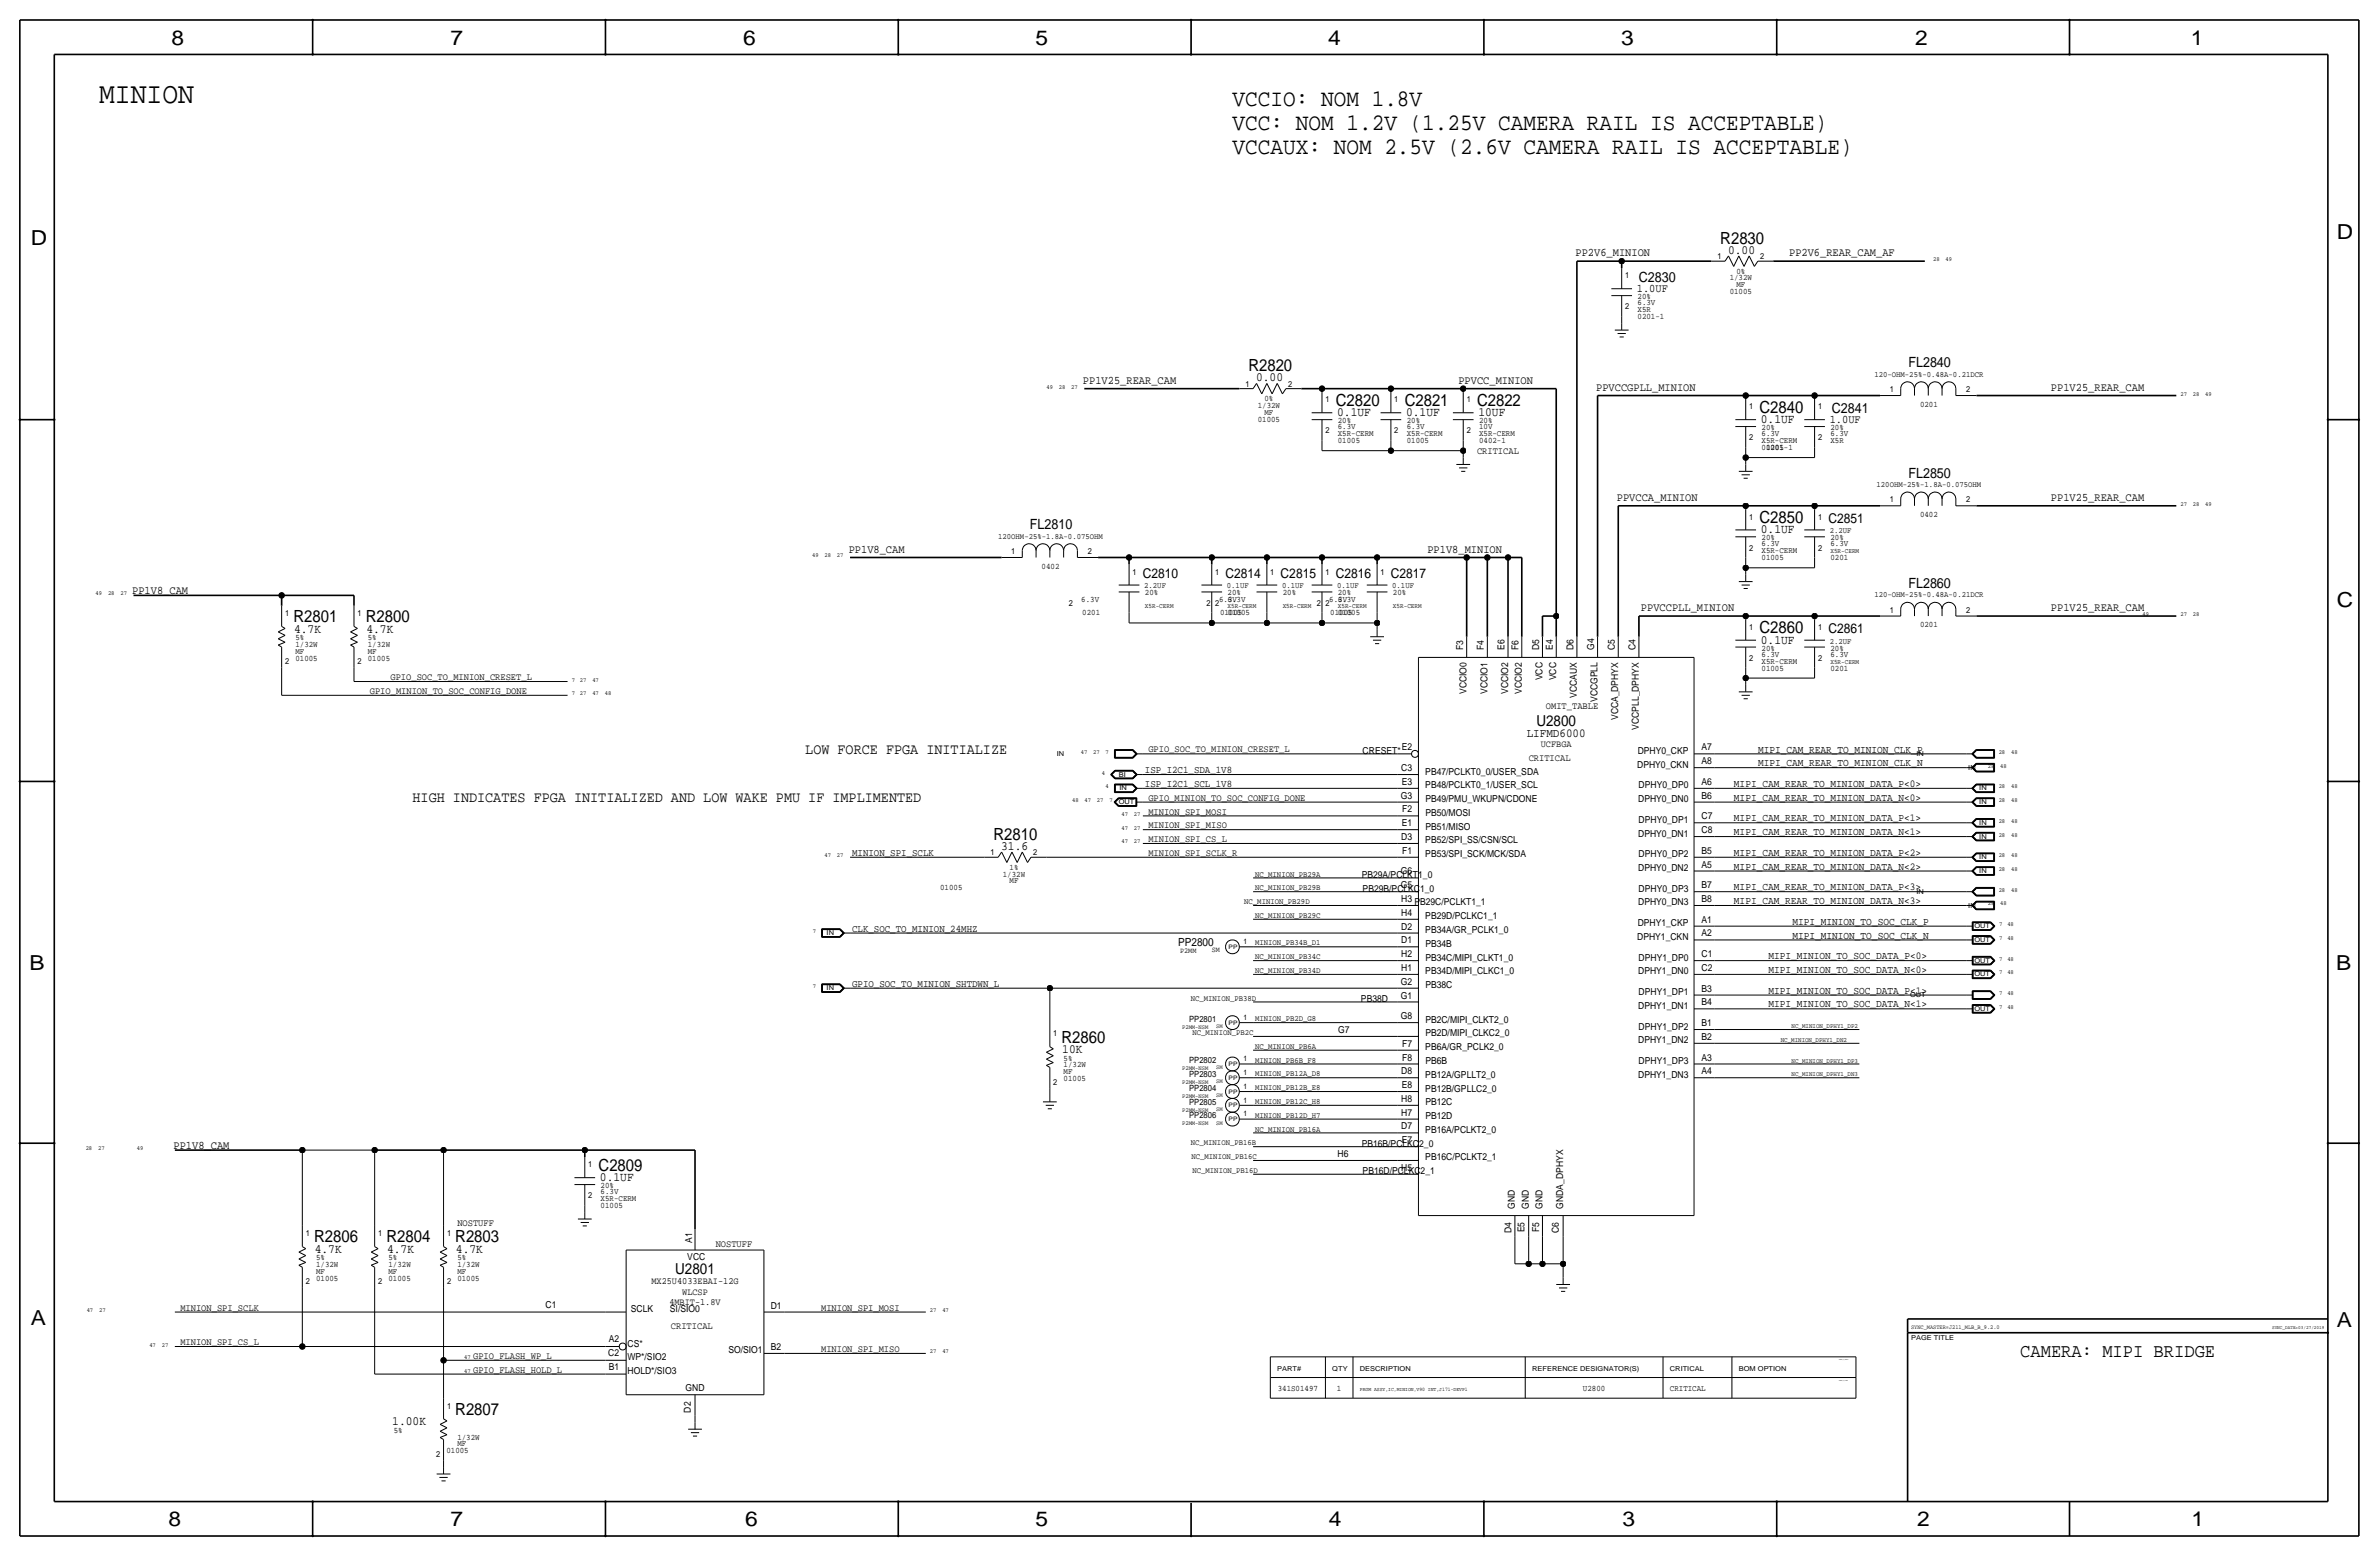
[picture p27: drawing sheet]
<svg xmlns="http://www.w3.org/2000/svg" width="877mm" height="574mm" viewBox="0 0 877 574" stroke-linecap="round" stroke-linejoin="round" font-family="sans-serif">
<defs><g id="words">
<text font-size="10.9" x="36.5" y="37.8">MINION</text>
<g font-size="8.7">
<text x="454.4" y="39.1">VCCIO: NOM 1.8V</text>
<text x="454.4" y="48">VCC: NOM 1.2V (1.25V CAMERA RAIL IS ACCEPTABLE)</text>
<text x="454.4" y="56.9">VCCAUX: NOM 2.5V (2.6V CAMERA RAIL IS ACCEPTABLE)</text>
</g>
<g font-size="7.6">
<text x="63.2" y="16.5">8</text>
<text x="166.1" y="16.5">7</text>
<text x="274" y="16.5">6</text>
<text x="381.7" y="16.5">5</text>
<text x="489.7" y="16.5">4</text>
<text x="597.6" y="16.5">3</text>
<text x="706.1" y="16.5">2</text>
<text x="807.7" y="16.5">1</text>
<text x="861.5" y="88.1">D</text>
<text x="11.4" y="90.4">D</text>
<text x="861.5" y="223.8">C</text>
<text x="10.9" y="357.6">B</text>
<text x="861.3" y="357.4">B</text>
<text x="11.4" y="488.4">A</text>
<text x="861.5" y="489.2">A</text>
<text x="62.2" y="562.6">8</text>
<text x="166.1" y="562.6">7</text>
<text x="274.8" y="562.6">6</text>
<text x="381.7" y="562.6">5</text>
<text x="489.9" y="562.6">4</text>
<text x="598.1" y="562.6">3</text>
<text x="706.8" y="562.6">2</text>
<text x="807.9" y="562.6">1</text>
</g>
<text font-size="7.1" x="744.8" y="500.1">CAMERA: MIPI BRIDGE</text>
<g font-size="6.2">
<text x="634.2" y="89.9">R2830</text>
<text x="460.2" y="136.9">R2820</text>
<text x="492.5" y="149.6">C2820</text>
<text x="517.9" y="149.6">C2821</text>
<text x="544.5" y="149.6">C2822</text>
<text x="648.7" y="152.1">C2840</text>
<text x="648.7" y="192.8">C2850</text>
<text x="108.2" y="229.4">R2801</text>
<text x="134.8" y="229.4">R2800</text>
<text x="648.7" y="233.4">C2860</text>
<text x="366.2" y="309.6">R2810</text>
<text x="391.4" y="384.3">R2860</text>
<text x="220.7" y="431.5">C2809</text>
<text x="115.8" y="458">R2806</text>
<text x="142.4" y="458">R2804</text>
<text x="167.8" y="458">R2803</text>
<text x="167.8" y="521.5">R2807</text>
</g>
<g font-size="5.6">
<text x="566.4" y="267.7">U2800</text>
<text x="296.9" y="277.9">LOW FORCE FPGA INITIALIZE</text>
<text x="152.1" y="295.7">HIGH INDICATES FPGA INITIALIZED AND LOW WAKE PMU IF IMPLIMENTED</text>
<text x="248.9" y="469.6">U2801</text>
</g>
<g font-size="5.2">
<text x="604.2" y="103.9">C2830</text>
<text x="703.6" y="135.4">FL2840</text>
<text x="675.3" y="152.1">C2841</text>
<text x="703.6" y="176">FL2850</text>
<text x="379.7" y="195.1">FL2810</text>
<text x="703.6" y="216.7">FL2860</text>
</g>
<g font-size="5">
<text x="674.1" y="192.8">C2851</text>
<text x="421.3" y="213.1">C2810</text>
<text x="451.8" y="213.1">C2814</text>
<text x="472.1" y="213.1">C2815</text>
<text x="492.5" y="213.1">C2816</text>
<text x="512.8" y="213.1">C2817</text>
<text x="674.1" y="233.4">C2861</text>
</g>
<g font-size="4.7">
<text x="637.1" y="93.5">0.00</text>
<text x="463.1" y="140.5">0.00</text>
<text x="493" y="153.4">0.1UF</text>
<text x="518.4" y="153.4">0.1UF</text>
<text x="545" y="153.4">10UF</text>
<text x="649.2" y="156">0.1UF</text>
<text x="649.2" y="196.6">0.1UF</text>
<text x="108.4" y="233.2">4.7K</text>
<text x="135.1" y="233.2">4.7K</text>
<text x="649.2" y="237.2">0.1UF</text>
<text x="369.1" y="313.2">31.6</text>
<text x="391.6" y="388.1">10K</text>
<text x="221.2" y="435.4">0.1UF</text>
<text x="116" y="461.8">4.7K</text>
<text x="142.7" y="461.8">4.7K</text>
<text x="168.1" y="461.8">4.7K</text>
<text x="144.6" y="525.3">1.00K</text>
</g>
<text font-size="4.5" x="562.9" y="271.5">LIFMD6000</text>
<g font-size="4.3">
<text x="580.8" y="94.5">PP2V6_MINION</text>
<text x="659.6" y="94.5">PP2V6_REAR_CAM_AF</text>
<text x="603.5" y="107.7">1.0UF</text>
<text x="399.2" y="141.5">PP1V25_REAR_CAM</text>
<text x="537.7" y="141.5">PPVCC_MINION</text>
<text x="588.5" y="144">PPVCCGPLL_MINION</text>
<text x="756.1" y="144">PP1V25_REAR_CAM</text>
<text x="674.6" y="156">1.0UF</text>
<text x="596.1" y="184.7">PPVCCA_MINION</text>
<text x="756.1" y="184.7">PP1V25_REAR_CAM</text>
<text x="312.9" y="203.7">PP1V8_CAM</text>
<text x="526.2" y="203.7">PP1V8_MINION</text>
<text x="48.7" y="218.9">PP1V8_CAM</text>
<text x="605" y="225.3">PPVCCPLL_MINION</text>
<text x="756.1" y="225.3">PP1V25_REAR_CAM</text>
<text x="64" y="423.4">PP1V8_CAM</text>
</g>
<text font-size="4.1" x="434.3" y="348.7">PP2800</text>
<g font-size="3.9">
<text x="648.2" y="277.4">MIPI_CAM_REAR_TO_MINION_CLK_P</text>
<text x="648.2" y="282.4">MIPI_CAM_REAR_TO_MINION_CLK_N</text>
<text x="639.3" y="290.1">MIPI_CAM_REAR_TO_MINION_DATA_P&lt;0&gt;</text>
<text x="639.3" y="295.1">MIPI_CAM_REAR_TO_MINION_DATA_N&lt;0&gt;</text>
<text x="639.3" y="302.8">MIPI_CAM_REAR_TO_MINION_DATA_P&lt;1&gt;</text>
<text x="639.3" y="307.8">MIPI_CAM_REAR_TO_MINION_DATA_N&lt;1&gt;</text>
<text x="639.3" y="315.5">MIPI_CAM_REAR_TO_MINION_DATA_P&lt;2&gt;</text>
<text x="639.3" y="320.5">MIPI_CAM_REAR_TO_MINION_DATA_N&lt;2&gt;</text>
<text x="639.3" y="328.2">MIPI_CAM_REAR_TO_MINION_DATA_P&lt;3&gt;</text>
<text x="639.3" y="333.2">MIPI_CAM_REAR_TO_MINION_DATA_N&lt;3&gt;</text>
<text x="660.9" y="340.9">MIPI_MINION_TO_SOC_CLK_P</text>
<text x="660.9" y="345.9">MIPI_MINION_TO_SOC_CLK_N</text>
<text x="652" y="353.6">MIPI_MINION_TO_SOC_DATA_P&lt;0&gt;</text>
<text x="652" y="358.6">MIPI_MINION_TO_SOC_DATA_N&lt;0&gt;</text>
<text x="652" y="371.3">MIPI_MINION_TO_SOC_DATA_N&lt;1&gt;</text>
<text x="652" y="366.3">MIPI_MINION_TO_SOC_DATA_P&lt;1&gt;</text>
</g>
<g font-size="3.8">
<text x="422.1" y="285">ISP_I2C1_SDA_1V8</text>
<text x="422.1" y="290.1">ISP_I2C1_SCL_1V8</text>
<text x="314.1" y="315.5">MINION_SPI_SCLK</text>
<text x="314.1" y="343.4">CLK_SOC_TO_MINION_24MHZ</text>
<text x="314.1" y="363.7">GPIO_SOC_TO_MINION_SHTDWN_L</text>
</g>
<g font-size="3.6">
<text x="544.5" y="167.4">CRITICAL</text>
<text x="144" y="250.7">GPIO_SOC_TO_MINION_CRESET_L</text>
<text x="136.3" y="255.8">GPIO_MINION_TO_SOC_CONFIG_DONE</text>
<text x="569.9" y="261.4">OMIT_TABLE</text>
<text x="423.4" y="277.4">GPIO_SOC_TO_MINION_CRESET_L</text>
<text x="563.6" y="280.4">CRITICAL</text>
<text x="423.4" y="295.1">GPIO_MINION_TO_SOC_CONFIG_DONE</text>
<text x="423.4" y="305.3">MINION_SPI_MISO</text>
<text x="423.4" y="300.2">MINION_SPI_MOSI</text>
<text x="423.4" y="310.4">MINION_SPI_CS_L</text>
<text x="423.4" y="315.5">MINION_SPI_SCLK_R</text>
<text x="168.6" y="451.9">NOSTUFF</text>
<text x="263.9" y="459.5">NOSTUFF</text>
<text x="66.5" y="483.1">MINION_SPI_SCLK</text>
<text x="302.7" y="483.1">MINION_SPI_MOSI</text>
<text x="247.3" y="490">CRITICAL</text>
<text x="66.5" y="495.8">MINION_SPI_CS_L</text>
<text x="174.4" y="500.9">GPIO_FLASH_WP_L</text>
<text x="302.7" y="498.3">MINION_SPI_MISO</text>
<text x="174.4" y="506">GPIO_FLASH_HOLD_L</text>
</g>
<g font-size="3.5">
<text x="539.4" y="239.5" transform="rotate(-90 539.4 239.5)">F3</text>
<text x="547.1" y="239.5" transform="rotate(-90 547.1 239.5)">F4</text>
<text x="554.7" y="239.5" transform="rotate(-90 554.7 239.5)">E6</text>
<text x="559.8" y="239.5" transform="rotate(-90 559.8 239.5)">F6</text>
<text x="567.4" y="239.5" transform="rotate(-90 567.4 239.5)">D5</text>
<text x="572.5" y="239.5" transform="rotate(-90 572.5 239.5)">E4</text>
<text x="580.1" y="239.5" transform="rotate(-90 580.1 239.5)">D6</text>
<text x="587.7" y="239.5" transform="rotate(-90 587.7 239.5)">G4</text>
<text x="595.3" y="239.5" transform="rotate(-90 595.3 239.5)">C5</text>
<text x="602.9" y="239.5" transform="rotate(-90 602.9 239.5)">C4</text>
<text x="568.7" y="250.7" transform="rotate(-90 568.7 250.7)">VCC</text>
<text x="573.7" y="250.7" transform="rotate(-90 573.7 250.7)">VCC</text>
<text x="540.7" y="255.8" transform="rotate(-90 540.7 255.8)">VCCIO0</text>
<text x="548.3" y="255.8" transform="rotate(-90 548.3 255.8)">VCCIO1</text>
<text x="556" y="255.8" transform="rotate(-90 556 255.8)">VCCIO2</text>
<text x="561" y="255.8" transform="rotate(-90 561 255.8)">VCCIO2</text>
<text x="581.4" y="257.2" transform="rotate(-90 581.4 257.2)">VCCAUX</text>
<text x="589" y="258.8" transform="rotate(-90 589 258.8)">VCCGPLL</text>
<text x="596.6" y="265.5" transform="rotate(-90 596.6 265.5)">VCCA_DPHYX</text>
<text x="604.2" y="269" transform="rotate(-90 604.2 269)">VCCPLL_DPHYX</text>
<text x="568.1" y="275.3">UCFBGA</text>
<text x="502.4" y="277.9">CRESET*</text>
<text x="516.8" y="276.6">E2</text>
<text x="603.8" y="277.9">DPHY0_CKP</text>
<text x="627.3" y="276.6">A7</text>
<text x="627.3" y="281.7">A8</text>
<text x="516.6" y="284.2">C3</text>
<text x="525.5" y="285.5">PB47/PCLKT0_0/USER_SDA</text>
<text x="603.6" y="283">DPHY0_CKN</text>
<text x="516.8" y="289.3">E3</text>
<text x="525.5" y="290.6">PB48/PCLKT0_1/USER_SCL</text>
<text x="604.1" y="290.6">DPHY0_DP0</text>
<text x="627.3" y="289.3">A6</text>
<text x="516.4" y="294.4">G3</text>
<text x="517" y="299.5">F2</text>
<text x="525.5" y="295.7">PB49/PMU_WKUPN/CDONE</text>
<text x="603.9" y="295.7">DPHY0_DN0</text>
<text x="627.3" y="294.4">B6</text>
<text x="516.8" y="304.5">E1</text>
<text x="525.5" y="305.8">PB51/MISO</text>
<text x="525.5" y="300.7">PB50/MOSI</text>
<text x="604.1" y="303.3">DPHY0_DP1</text>
<text x="627.3" y="302">C7</text>
<text x="516.6" y="309.6">D3</text>
<text x="525.5" y="310.9">PB52/SPI_SS/CSN/SCL</text>
<text x="603.9" y="308.4">DPHY0_DN1</text>
<text x="627.3" y="307.1">C8</text>
<text x="517" y="314.7">F1</text>
<text x="525.5" y="316">PB53/SPI_SCK/MCK/SDA</text>
<text x="604.1" y="316">DPHY0_DP2</text>
<text x="627.3" y="314.7">B5</text>
<text x="502" y="323.6">PB29A/PCLKT1_0</text>
<text x="516.4" y="322.3">G6</text>
<text x="603.9" y="321.1">DPHY0_DN2</text>
<text x="627.3" y="319.8">A5</text>
<text x="502.4" y="328.7">PB29B/PCLKC1_0</text>
<text x="516.4" y="327.4">G5</text>
<text x="604.1" y="328.7">DPHY0_DP3</text>
<text x="627.3" y="327.4">B7</text>
<text x="516.6" y="332.5">H3</text>
<text x="521.4" y="333.8">PB29C/PCLKT1_1</text>
<text x="603.9" y="333.8">DPHY0_DN3</text>
<text x="627.3" y="332.5">B8</text>
<text x="516.6" y="337.6">H4</text>
<text x="525.5" y="338.8">PB29D/PCLKC1_1</text>
<text x="603.8" y="341.4">DPHY1_CKP</text>
<text x="627.3" y="340.1">A1</text>
<text x="516.6" y="347.7">D1</text>
<text x="516.6" y="342.6">D2</text>
<text x="525.5" y="343.9">PB34A/GR_PCLK1_0</text>
<text x="603.6" y="346.5">DPHY1_CKN</text>
<text x="627.3" y="345.2">A2</text>
<text x="516.6" y="352.8">H2</text>
<text x="525.5" y="349">PB34B</text>
<text x="627.3" y="352.8">C1</text>
<text x="516.6" y="357.9">H1</text>
<text x="525.5" y="359.2">PB34D/MIPI_CLKC1_0</text>
<text x="525.5" y="354.1">PB34C/MIPI_CLKT1_0</text>
<text x="603.9" y="359.2">DPHY1_DN0</text>
<text x="604.1" y="354.1">DPHY1_DP0</text>
<text x="627.3" y="357.9">C2</text>
<text x="516.4" y="363">G2</text>
<text x="525.5" y="364.2">PB38C</text>
<text x="627.3" y="365.5">B3</text>
<text x="501.7" y="369.3">PB38D</text>
<text x="516.4" y="368">G1</text>
<text x="603.9" y="371.9">DPHY1_DN1</text>
<text x="604.1" y="366.8">DPHY1_DP1</text>
<text x="627.3" y="370.6">B4</text>
<text x="516.4" y="375.7">G8</text>
<text x="525.5" y="376.9">PB2C/MIPI_CLKT2_0</text>
<text x="493.3" y="380.7">G7</text>
<text x="525.5" y="382">PB2D/MIPI_CLKC2_0</text>
<text x="604.1" y="379.5">DPHY1_DP2</text>
<text x="627.3" y="378.2">B1</text>
<text x="627.3" y="383.3">B2</text>
<text x="517" y="385.8">F7</text>
<text x="525.5" y="387.1">PB6A/GR_PCLK2_0</text>
<text x="603.9" y="384.6">DPHY1_DN2</text>
<text x="516.6" y="396">D8</text>
<text x="517" y="390.9">F8</text>
<text x="525.5" y="392.2">PB6B</text>
<text x="604.1" y="392.2">DPHY1_DP3</text>
<text x="627.3" y="390.9">A3</text>
<text x="627.3" y="396">A4</text>
<text x="516.8" y="401.1">E8</text>
<text x="525.5" y="397.3">PB12A/GPLLT2_0</text>
<text x="603.9" y="397.3">DPHY1_DN3</text>
<text x="516.6" y="406.1">H8</text>
<text x="525.5" y="402.3">PB12B/GPLLC2_0</text>
<text x="525.5" y="407.4">PB12C</text>
<text x="516.6" y="411.2">H7</text>
<text x="525.5" y="412.5">PB12D</text>
<text x="516.6" y="416.3">D7</text>
<text x="525.5" y="417.6">PB16A/PCLKT2_0</text>
<text x="502" y="422.7">PB16B/PCLKC2_0</text>
<text x="516.8" y="421.4">E7</text>
<text x="493.2" y="426.5">H6</text>
<text x="516.6" y="431.5">H5</text>
<text x="525.5" y="427.7">PB16C/PCLKT2_1</text>
<text x="502.4" y="432.8">PB16D/PCLKC2_1</text>
<text x="558.5" y="445.5" transform="rotate(-90 558.5 445.5)">GND</text>
<text x="563.6" y="445.5" transform="rotate(-90 563.6 445.5)">GND</text>
<text x="568.7" y="445.5" transform="rotate(-90 568.7 445.5)">GND</text>
<text x="576.3" y="445.5" transform="rotate(-90 576.3 445.5)">GNDA_DPHYX</text>
<text x="557.2" y="454.4" transform="rotate(-90 557.2 454.4)">D4</text>
<text x="562" y="454.2" transform="rotate(-90 562 454.2)">E5</text>
<text x="567.4" y="454" transform="rotate(-90 567.4 454)">F5</text>
<text x="574.7" y="454.4" transform="rotate(-90 574.7 454.4)">C6</text>
<text x="255.2" y="458.2" transform="rotate(-90 255.2 458.2)">A1</text>
<text x="253.4" y="464.3">VCC</text>
<text x="240.2" y="473.5">MX25U4033EBAI-12G</text>
<text x="251.5" y="477.3">WLCSP</text>
<text x="201.2" y="482.1">C1</text>
<text x="232.6" y="483.6">SCLK</text>
<text x="246.8" y="481.1">4MBIT-1.8V</text>
<text x="247" y="483.6">SI/SIO0</text>
<text x="284.2" y="482.3">D1</text>
<text x="224.4" y="494.8">A2</text>
<text x="231.3" y="496.3">CS*</text>
<text x="284.2" y="497.6">B2</text>
<text x="224.3" y="499.9">C2</text>
<text x="231.3" y="501.4">WP*/SIO2</text>
<text x="268.5" y="498.9">SO/SIO1</text>
<text x="224.4" y="505">B1</text>
<text x="231.3" y="506.5">HOLD*/SIO3</text>
<text x="252.7" y="512.8">GND</text>
<text x="254.7" y="520.7" transform="rotate(-90 254.7 520.7)">D2</text>
</g>
<g font-size="3.2">
<text x="438.4" y="376.7">PP2801</text>
<text x="438.4" y="391.9">PP2802</text>
<text x="438.4" y="397">PP2803</text>
<text x="438.4" y="407.2">PP2805</text>
<text x="438.4" y="402.1">PP2804</text>
<text x="438.4" y="412.2">PP2806</text>
</g>
<g font-size="3.1">
<text x="633.2" y="95.5">1</text>
<text x="648.9" y="95.5">2</text>
<text x="640.2" y="100.8">0%</text>
<text x="599.1" y="102.6">1</text>
<text x="637.7" y="103.4">1/32W</text>
<text x="640.2" y="105.9">MF</text>
<text x="603.7" y="110.2">20%</text>
<text x="603.7" y="112.5">6.3V</text>
<text x="637.7" y="108.5">01005</text>
<text x="599.1" y="114">2</text>
<text x="603.7" y="115.1">X5R</text>
<text x="603.7" y="117.6">0201-1</text>
<text x="459.2" y="142.5">1</text>
<text x="474.9" y="142.5">2</text>
<text x="466.2" y="147.8">0%</text>
<text x="488.6" y="148.3">1</text>
<text x="514" y="148.3">1</text>
<text x="540.7" y="148.3">1</text>
<text x="696.7" y="144.5">1</text>
<text x="707.8" y="149.9">0201</text>
<text x="724.9" y="144.5">2</text>
<text x="463.7" y="150.4">1/32W</text>
<text x="463.7" y="155.4">01005</text>
<text x="466.2" y="152.9">MF</text>
<text x="493.2" y="156">20%</text>
<text x="518.6" y="156">20%</text>
<text x="545.3" y="156">20%</text>
<text x="644.9" y="150.9">1</text>
<text x="670.3" y="150.9">1</text>
<text x="488.6" y="159.8">2</text>
<text x="493.2" y="158.2">6.3V</text>
<text x="493.2" y="160.8">X5R-CERM</text>
<text x="514" y="159.8">2</text>
<text x="518.6" y="158.2">6.3V</text>
<text x="518.6" y="160.8">X5R-CERM</text>
<text x="540.7" y="159.8">2</text>
<text x="545.3" y="160.8">X5R-CERM</text>
<text x="545.3" y="158.2">10V</text>
<text x="649.4" y="160.8">6.3V</text>
<text x="649.4" y="158.5">20%</text>
<text x="674.8" y="158.5">20%</text>
<text x="674.8" y="160.8">6.3V</text>
<text x="493.2" y="163.3">01005</text>
<text x="518.6" y="163.3">01005</text>
<text x="545.3" y="163.3">0402-1</text>
<text x="644.9" y="162.3">2</text>
<text x="649.4" y="163.3">X5R-CERM</text>
<text x="649.4" y="165.9">01005</text>
<text x="651.1" y="165.9">0201-1</text>
<text x="670.3" y="162.3">2</text>
<text x="674.8" y="163.3">X5R</text>
<text x="696.7" y="185.2">1</text>
<text x="724.9" y="185.2">2</text>
<text x="644.9" y="191.5">1</text>
<text x="670.3" y="191.5">1</text>
<text x="707.8" y="190.5">0402</text>
<text x="644.9" y="202.9">2</text>
<text x="649.4" y="201.4">6.3V</text>
<text x="649.4" y="204">X5R-CERM</text>
<text x="649.4" y="199.1">20%</text>
<text x="670.3" y="202.9">2</text>
<text x="674.8" y="201.4">6.3V</text>
<text x="674.8" y="199.1">20%</text>
<text x="372.8" y="204.2">1</text>
<text x="384" y="209.6">0402</text>
<text x="401" y="204.2">2</text>
<text x="649.4" y="206.5">01005</text>
<text x="674.8" y="206.5">0201</text>
<text x="417.5" y="211.8">1</text>
<text x="448" y="211.8">1</text>
<text x="468.3" y="211.8">1</text>
<text x="488.6" y="211.8">1</text>
<text x="509" y="211.8">1</text>
<text x="398.6" y="221.7">6.3V</text>
<text x="422.1" y="219.5">20%</text>
<text x="449.4" y="221.7">6.3V</text>
<text x="452.6" y="221.7">6.3V</text>
<text x="452.6" y="219.5">20%</text>
<text x="472.9" y="219.5">20%</text>
<text x="490.1" y="221.7">6.3V</text>
<text x="493.2" y="221.7">6.3V</text>
<text x="493.2" y="219.5">20%</text>
<text x="513.5" y="219.5">20%</text>
<text x="105.1" y="227.1">1</text>
<text x="131.8" y="227.1">1</text>
<text x="394.1" y="223.3">2</text>
<text x="399" y="226.8">0201</text>
<text x="444.9" y="223.3">2</text>
<text x="448" y="223.3">2</text>
<text x="449.8" y="226.8">01005</text>
<text x="452.6" y="226.8">01005</text>
<text x="485.5" y="223.3">2</text>
<text x="488.6" y="223.3">2</text>
<text x="490.4" y="226.8">01005</text>
<text x="493.2" y="226.8">01005</text>
<text x="696.7" y="225.8">1</text>
<text x="724.9" y="225.8">2</text>
<text x="644.9" y="232.2">1</text>
<text x="670.3" y="232.2">1</text>
<text x="707.8" y="231.1">0201</text>
<text x="108.9" y="236">5%</text>
<text x="108.9" y="238.5">1/32W</text>
<text x="135.6" y="238.5">1/32W</text>
<text x="135.6" y="236">5%</text>
<text x="649.4" y="239.8">20%</text>
<text x="674.8" y="239.8">20%</text>
<text x="105.1" y="244.9">2</text>
<text x="108.9" y="243.6">01005</text>
<text x="108.9" y="241">MF</text>
<text x="131.8" y="244.9">2</text>
<text x="135.6" y="241">MF</text>
<text x="135.6" y="243.6">01005</text>
<text x="644.9" y="243.6">2</text>
<text x="649.4" y="242.1">6.3V</text>
<text x="649.4" y="244.6">X5R-CERM</text>
<text x="670.3" y="243.6">2</text>
<text x="674.8" y="242.1">6.3V</text>
<text x="649.4" y="247.1">01005</text>
<text x="674.8" y="247.1">0201</text>
<text x="365.2" y="315.2">1</text>
<text x="381" y="315.2">2</text>
<text x="369.7" y="323.1">1/32W</text>
<text x="372.2" y="320.5">1%</text>
<text x="346.6" y="328.2">01005</text>
<text x="372.2" y="325.6">MF</text>
<text x="388.3" y="382">1</text>
<text x="392.1" y="396">MF</text>
<text x="392.1" y="393.4">1/32W</text>
<text x="392.1" y="390.9">5%</text>
<text x="388.3" y="399.8">2</text>
<text x="392.1" y="398.5">01005</text>
<text x="216.9" y="430.3">1</text>
<text x="221.4" y="437.9">20%</text>
<text x="216.9" y="441.7">2</text>
<text x="221.4" y="440.2">6.3V</text>
<text x="221.4" y="442.7">X5R-CERM</text>
<text x="221.4" y="445.3">01005</text>
<text x="112.7" y="455.7">1</text>
<text x="139.4" y="455.7">1</text>
<text x="164.8" y="455.7">1</text>
<text x="116.5" y="464.6">5%</text>
<text x="116.5" y="467.1">1/32W</text>
<text x="143.2" y="467.1">1/32W</text>
<text x="143.2" y="464.6">5%</text>
<text x="168.6" y="464.6">5%</text>
<text x="168.6" y="467.1">1/32W</text>
<text x="112.7" y="473.5">2</text>
<text x="116.5" y="472.2">01005</text>
<text x="116.5" y="469.6">MF</text>
<text x="139.4" y="473.5">2</text>
<text x="143.2" y="469.6">MF</text>
<text x="143.2" y="472.2">01005</text>
<text x="164.8" y="473.5">2</text>
<text x="168.6" y="472.2">01005</text>
<text x="168.6" y="469.6">MF</text>
<text x="471.1" y="512.8">341S01497</text>
<text x="492.9" y="512.8">1</text>
<text x="583.6" y="512.8">U2800</text>
<text x="615.6" y="512.8">CRITICAL</text>
<text x="164.8" y="519.2">1</text>
<text x="145.1" y="528.1">5%</text>
<text x="168.6" y="533.1">MF</text>
<text x="168.6" y="530.6">1/32W</text>
<text x="160.8" y="537">2</text>
<text x="164.6" y="535.7">01005</text>
</g>
<g font-size="3">
<text x="691" y="138.9">120-OHM-25%-0.48A-0.21DCR</text>
<text x="691.8" y="179.6">120OHM-25%-1.8A-0.075OHM</text>
<text x="674.6" y="196.6">2.2UF</text>
<text x="368" y="198.6">120OHM-25%-1.8A-0.075OHM</text>
<text x="421.8" y="216.9">2.2UF</text>
<text x="452.3" y="216.9">0.1UF</text>
<text x="472.6" y="216.9">0.1UF</text>
<text x="493" y="216.9">0.1UF</text>
<text x="513.3" y="216.9">0.1UF</text>
<text x="691" y="220.2">120-OHM-25%-0.48A-0.21DCR</text>
<text x="674.6" y="237.2">2.2UF</text>
<text x="462.7" y="323.1">NC_MINION_PB29A</text>
<text x="462.7" y="328.2">NC_MINION_PB29B</text>
<text x="458.7" y="333.2">NC_MINION_PB29D</text>
<text x="462.7" y="338.3">NC_MINION_PB29C</text>
<text x="462.7" y="348.5">MINION_PB34B_D1</text>
<text x="462.7" y="353.6">NC_MINION_PB34C</text>
<text x="462.7" y="358.6">NC_MINION_PB34D</text>
<text x="439" y="368.8">NC_MINION_PB38D</text>
<text x="462.7" y="376.4">MINION_PB2D_G8</text>
<text x="439.6" y="381.5">NC_MINION_PB2C</text>
<text x="462.7" y="386.6">NC_MINION_PB6A</text>
<text x="462.7" y="391.7">MINION_PB6B_F8</text>
<text x="462.7" y="396.7">MINION_PB12A_D8</text>
<text x="462.7" y="401.8">MINION_PB12B_E8</text>
<text x="462.7" y="406.9">MINION_PB12C_H8</text>
<text x="462.7" y="412">MINION_PB12D_H7</text>
<text x="462.7" y="417.1">NC_MINION_PB16A</text>
<text x="439" y="422.1">NC_MINION_PB16B</text>
<text x="439.3" y="427.2">NC_MINION_PB16C</text>
<text x="439.6" y="432.3">NC_MINION_PB16D</text>
</g>
<g font-size="2.8">
<text x="458.4" y="348">1</text>
<text x="435.1" y="351.3">P2MM</text>
<text x="446.8" y="351">SM</text>
<text x="458.4" y="375.9">1</text>
<text x="458.4" y="391.2">1</text>
<text x="458.4" y="401.3">1</text>
<text x="458.4" y="396.2">1</text>
<text x="458.4" y="406.4">1</text>
<text x="458.4" y="411.5">1</text>
</g>
<g font-size="2.5">
<text x="674.8" y="204">X5R-CERM</text>
<text x="422.1" y="224.3">X5R-CERM</text>
<text x="452.6" y="224.3">X5R-CERM</text>
<text x="472.9" y="224.3">X5R-CERM</text>
<text x="493.2" y="224.3">X5R-CERM</text>
<text x="513.5" y="224.3">X5R-CERM</text>
<text x="674.8" y="244.6">X5R-CERM</text>
<text x="389.6" y="278.6">IN</text>
<text x="706.6" y="278.6">IN</text>
<text x="412.4" y="286.3">BI</text>
<text x="725.7" y="283.7">IN</text>
<text x="412.7" y="291.3">IN</text>
<text x="729.7" y="291.3">IN</text>
<text x="412.4" y="296.4">OUT</text>
<text x="729.7" y="296.4">IN</text>
<text x="729.7" y="304">IN</text>
<text x="729.7" y="309.1">IN</text>
<text x="729.7" y="316.7">IN</text>
<text x="729.7" y="321.8">IN</text>
<text x="706.6" y="329.4">IN</text>
<text x="725.7" y="334.5">IN</text>
<text x="304.7" y="344.7">IN</text>
<text x="727.9" y="347.2">OUT</text>
<text x="727.9" y="342.1">OUT</text>
<text x="727.9" y="359.9">OUT</text>
<text x="727.9" y="354.8">OUT</text>
<text x="304.7" y="365">IN</text>
<text x="704.2" y="367.5">OUT</text>
<text x="727.9" y="372.6">OUT</text>
<text x="704.5" y="493.8">PAGE TITLE</text>
<text x="470.9" y="505.2">PART#</text>
<text x="491.2" y="505.2">QTY</text>
<text x="501.3" y="505.2">DESCRIPTION</text>
<text x="564.8" y="505.2">REFERENCE DESIGNATOR(S)</text>
<text x="615.6" y="505.2">CRITICAL</text>
<text x="641" y="505.2">BOM OPTION</text>
</g>
<g font-size="2.4">
<text x="660.5" y="379">NC_MINION_DPHY1_DP2</text>
<text x="656.5" y="384">NC_MINION_DPHY1_DN2</text>
<text x="660.5" y="391.7">NC_MINION_DPHY1_DP3</text>
<text x="660.5" y="396.7">NC_MINION_DPHY1_DN3</text>
</g>
<g font-size="2.3">
<text x="712.7" y="96.3">28</text>
<text x="717.2" y="96.3">49</text>
<text x="385.8" y="143.3">49</text>
<text x="390.3" y="143.3">28</text>
<text x="394.9" y="143.3">27</text>
<text x="803.9" y="145.8">27</text>
<text x="808.4" y="145.8">28</text>
<text x="813" y="145.8">49</text>
<text x="803.9" y="186.4">27</text>
<text x="808.4" y="186.4">28</text>
<text x="813" y="186.4">49</text>
<text x="299.4" y="205.5">49</text>
<text x="304" y="205.5">28</text>
<text x="308.6" y="205.5">27</text>
<text x="35.3" y="219.5">49</text>
<text x="39.8" y="219.5">28</text>
<text x="44.4" y="219.5">27</text>
<text x="789.9" y="227.1">49</text>
<text x="803.9" y="227.1">27</text>
<text x="808.4" y="227.1">28</text>
<text x="210.8" y="251.2">7</text>
<text x="213.8" y="251.2">27</text>
<text x="218.4" y="251.2">47</text>
<text x="210.8" y="256.3">7</text>
<text x="213.8" y="256.3">27</text>
<text x="218.4" y="256.3">47</text>
<text x="223" y="256.3">48</text>
<text x="398.5" y="277.9">47</text>
<text x="403" y="277.9">27</text>
<text x="407.6" y="277.9">7</text>
<text x="736.9" y="277.9">28</text>
<text x="741.4" y="277.9">48</text>
<text x="406.2" y="285.5">4</text>
<text x="732.8" y="283">28</text>
<text x="737.4" y="283">48</text>
<text x="407.6" y="290.6">4</text>
<text x="736.9" y="290.6">28</text>
<text x="741.4" y="290.6">48</text>
<text x="395.3" y="295.7">48</text>
<text x="399.8" y="295.7">47</text>
<text x="404.4" y="295.7">27</text>
<text x="409" y="295.7">7</text>
<text x="736.9" y="295.7">28</text>
<text x="741.4" y="295.7">48</text>
<text x="413.5" y="305.8">47</text>
<text x="413.5" y="300.7">47</text>
<text x="418" y="305.8">27</text>
<text x="418" y="300.7">27</text>
<text x="736.9" y="303.3">28</text>
<text x="741.4" y="303.3">48</text>
<text x="413.5" y="310.9">47</text>
<text x="418" y="310.9">27</text>
<text x="736.9" y="308.4">28</text>
<text x="741.4" y="308.4">48</text>
<text x="304" y="316">47</text>
<text x="308.6" y="316">27</text>
<text x="736.9" y="316">28</text>
<text x="741.4" y="316">48</text>
<text x="736.9" y="321.1">28</text>
<text x="741.4" y="321.1">48</text>
<text x="736.9" y="328.7">28</text>
<text x="741.4" y="328.7">48</text>
<text x="732.8" y="333.8">28</text>
<text x="737.4" y="333.8">48</text>
<text x="737" y="341.4">7</text>
<text x="740.1" y="341.4">48</text>
<text x="299.7" y="343.9">7</text>
<text x="737" y="346.5">7</text>
<text x="740.1" y="346.5">48</text>
<text x="453" y="349.8">PP</text>
<text x="737" y="354.1">7</text>
<text x="737" y="359.2">7</text>
<text x="740.1" y="354.1">48</text>
<text x="740.1" y="359.2">48</text>
<text x="299.7" y="364.2">7</text>
<text x="737" y="371.9">7</text>
<text x="737" y="366.8">7</text>
<text x="740.1" y="371.9">48</text>
<text x="740.1" y="366.8">48</text>
<text x="453" y="377.7">PP</text>
<text x="435.8" y="379.2">P2MM-NSM</text>
<text x="448.3" y="379">SM</text>
<text x="435.8" y="394.5">P2MM-NSM</text>
<text x="448.3" y="394.2">SM</text>
<text x="453" y="392.9">PP</text>
<text x="435.8" y="399.5">P2MM-NSM</text>
<text x="448.3" y="399.3">SM</text>
<text x="453" y="398">PP</text>
<text x="435.8" y="404.6">P2MM-NSM</text>
<text x="448.3" y="404.4">SM</text>
<text x="453" y="403.1">PP</text>
<text x="435.8" y="409.7">P2MM-NSM</text>
<text x="448.3" y="409.4">SM</text>
<text x="453" y="413.3">PP</text>
<text x="453" y="408.2">PP</text>
<text x="435.8" y="414.8">P2MM-NSM</text>
<text x="448.3" y="414.5">SM</text>
<text x="31.6" y="423.9">28</text>
<text x="36.2" y="423.9">27</text>
<text x="50.5" y="423.9">49</text>
<text x="32" y="483.6">47</text>
<text x="36.5" y="483.6">27</text>
<text x="342.8" y="483.6">27</text>
<text x="347.4" y="483.6">47</text>
<text x="55.1" y="496.3">47</text>
<text x="59.6" y="496.3">27</text>
<text x="171.1" y="500.9">47</text>
<text x="342.8" y="498.9">27</text>
<text x="347.4" y="498.9">47</text>
<text x="171.1" y="506">47</text>
</g>
<text font-size="2.2" x="704.5" y="490">SYNC_MASTER=J211_MLB_B_9.2.0</text>
<text font-size="2" x="501.3" y="512.8">PRGM ASSY,IC,MINION,V90 INT,J171-DEVP1</text>
<text font-size="1.8" x="837.6" y="490">SYNC_DATE=03/27/2019</text>
<g font-size=".4">
<text x="677.9" y="501.4">TABLE_5_HEAD</text>
<text x="677.9" y="509">TABLE_5_ITEM</text>
</g>
</g></defs>
<g fill="none" stroke="#000" stroke-width=".6">
<path d="M7.3 7.4v558.8zM7.3 7.4h862.3zM115.3 7.4v12.7zM223.2 7.4v12.7zM331.2 7.4v12.7zM439.1 7.4v12.7zM547.1 7.4v12.7zM655 7.4v12.7zM763 7.4v12.7zM869.6 7.4v558.8zM20 20.1v533.4zM20 20.1h838.2z"/>
<path d="M858.2 20.1v533.4zM581.4 96.3v138.4zM581.4 96.3h16.5zM597.9 96.3h33zM597.9 96.3v2.5zM653.7 96.3h55.9zM7.3 154.7h12.7zM399.7 143.3h57.2zM479.8 143.3h7.6zM487.4 143.3h25.4zM487.4 143.3v1.2zM512.8 143.3h26.6z"/>
<path d="M512.8 143.3v1.2zM539.4 143.3h34.3zM539.4 143.3v1.2zM573.7 143.3v83.8zM589 145.8v88.9zM589 145.8h54.6zM643.6 145.8h25.4zM643.6 145.8v1.3zM669 145.8h24.1zM669 145.8v1.3zM728.7 145.8h73.6zM858.2 154.7h11.4z"/>
<path d="M596.6 186.4h47zM596.6 186.4v48.3zM643.6 186.4h25.4zM643.6 186.4v1.3zM669 186.4v1.3zM669 186.4h24.1zM728.7 186.4h73.6zM49.2 219.5h54.6zM103.8 219.5h26.7zM103.8 219.5v3.8zM130.5 219.5v3.8zM313.4 205.5h55.9z"/>
<path d="M404.8 205.5h11.5zM416.3 205.5h30.4zM416.3 205.5v2.5zM446.7 205.5h20.4zM446.7 205.5v2.5zM467.1 205.5h20.3zM467.1 205.5v2.5zM487.4 205.5h20.3zM487.4 205.5v2.5zM507.7 205.5h33zM507.7 205.5v2.5zM540.7 205.5h7.6z"/>
<path d="M540.7 205.5v29.2zM548.3 205.5h7.7zM548.3 205.5v29.2zM556 205.5h5zM556 205.5v29.2zM561 205.5v29.2zM568.7 227.1v7.6zM568.7 227.1h5zM573.7 227.1v7.6zM604.2 227.1v7.6zM604.2 227.1h39.4zM643.6 227.1h25.4z"/>
<path d="M643.6 227.1v1.2zM669 227.1h24.1zM669 227.1v1.2zM728.7 227.1h73.6zM7.3 288h12.7zM858.2 288h11.4zM7.3 421.4h12.7zM64.5 423.9h47zM138.1 423.9h25.4zM163.5 423.9h52.1zM215.6 423.9h40.6zM215.6 423.9v2.6z"/>
<path d="M256.2 423.9v29.2zM858.2 421.4h11.4zM703.3 486.2h154.9zM703.3 486.2v5zM703.3 491.2h154.9zM703.3 491.2v62.3zM20 553.5h838.2zM115.3 553.5v12.7zM223.2 553.5v12.7zM331.2 553.5v12.7zM439.1 554v12.2zM547.1 553.5v12.7z"/>
<path d="M655 553.5v12.7zM763 553.5v12.7zM7.3 566.2h862.3z"/>
</g>
<g fill="none" stroke="#000" stroke-width=".37">
<path d="M597.9 98.8v7.6zM630.9 96.3h5.1zM637.2 94.3l-1.2 2zM637.2 94.3l2 3.9zM641 94.3l-1.8 3.9zM641 94.3l2 3.9zM644.9 94.3l1.9 3.9zM644.9 94.3l-1.9 3.9zM648.1 96.3h5.6zM648.1 96.3l-1.3 1.9zM594.1 106.4h7.6zM594.1 109h7.6z"/>
<path d="M597.9 116.6v2.5zM597.9 109v7.6zM597.9 119.1v2.6zM595.3 121.7h5.1zM596.3 122.9h3.1zM597.1 124.2h1.5zM456.9 143.3h5.1zM463.2 141.3l-1.2 2zM463.2 141.3l2 3.9zM467.1 141.3l-1.9 3.9zM467.1 141.3l1.9 3.9zM470.9 141.3l1.9 3.9z"/>
<path d="M470.9 141.3l-1.9 3.9zM474.1 143.3h5.7zM474.1 143.3l-1.3 1.9zM483.6 152.1h7.6zM483.6 154.7h7.6zM487.4 144.5v7.6zM487.4 154.7v7.6zM509 152.1h7.6zM509 154.7h7.6zM512.8 144.5v7.6zM512.8 154.7v7.6zM535.6 152.1h7.7z"/>
<path d="M535.6 154.7h7.7zM539.4 144.5v7.6zM539.4 154.7v7.6zM639.8 154.7h7.6zM639.8 157.2h7.6zM643.6 147.1v7.6zM643.6 157.2v7.6zM665.2 154.7h7.6zM665.2 157.2h7.6zM669 147.1v7.6zM669 157.2v7.6zM693.1 145.8h7.6z"/>
<path d="M700.7 143.3v2.5zM700.7 143.3a2.54 2.54 0 0 1 2.6-2.6 2.54 2.54 0 0 1 2.5 2.6 2.54 2.54 0 0 1 2.6-2.6 2.54 2.54 0 0 1 2.5 2.6 2.54 2.54 0 0 1 2.5-2.6 2.54 2.54 0 0 1 2.6 2.6 2.54 2.54 0 0 1 2.5-2.6 2.54 2.54 0 0 1 2.6 2.6M705.8 143.3v2.5zM710.9 143.3v2.5zM716 143.3v2.5zM721.1 145.8h7.6zM721.1 143.3v2.5zM487.4 162.3v3.8zM487.4 166.1h25.4zM512.8 166.1h26.6zM512.8 162.3v3.8zM536.9 171.2h5.1z"/>
<path d="M537.9 172.5h3.1zM538.7 173.7h1.5zM539.4 162.3v3.8zM539.4 166.1v2.6zM539.4 168.7v2.5zM641 173.7h5.1zM642.1 175h3zM642.8 176.3h1.5zM643.6 168.7h25.4zM643.6 168.7v2.5zM643.6 164.8v3.9zM643.6 171.2v2.5z"/>
<path d="M669 164.8v3.9zM639.8 195.3h7.6zM639.8 197.9h7.6zM643.6 187.7v7.6zM643.6 197.9v7.6zM665.2 195.3h7.6zM665.2 197.9h7.6zM669 187.7v7.6zM669 197.9v7.6zM693.1 186.4h7.6zM700.7 183.9v2.5zM700.7 183.9a2.54 2.54 0 0 1 2.6-2.5 2.54 2.54 0 0 1 2.5 2.5 2.54 2.54 0 0 1 2.6-2.5 2.54 2.54 0 0 1 2.5 2.5 2.54 2.54 0 0 1 2.5-2.5 2.54 2.54 0 0 1 2.6 2.5 2.54 2.54 0 0 1 2.5-2.5 2.54 2.54 0 0 1 2.6 2.5"/>
<path d="M705.8 183.9v2.5zM710.9 183.9v2.5zM716 183.9v2.5zM721.1 186.4h7.6zM721.1 183.9v2.5zM369.3 205.5h7.6zM376.9 202.9v2.6zM376.9 202.9a2.54 2.54 0 0 1 2.5-2.5 2.54 2.54 0 0 1 2.6 2.5 2.54 2.54 0 0 1 2.5-2.5 2.54 2.54 0 0 1 2.5 2.5 2.54 2.54 0 0 1 2.6-2.5 2.54 2.54 0 0 1 2.5 2.5 2.54 2.54 0 0 1 2.6-2.5 2.54 2.54 0 0 1 2.5 2.5M382 202.9v2.6zM387 202.9v2.6zM392.1 202.9v2.6zM397.2 205.5h7.6z"/>
<path d="M397.2 202.9v2.6zM412.4 215.6h7.7zM412.4 218.2h7.7zM416.3 208v7.6zM416.3 218.2v7.6zM442.9 215.6h7.6zM442.9 218.2h7.6zM446.7 208v7.6zM446.7 218.2v7.6zM463.2 215.6h7.7zM463.2 218.2h7.7zM467.1 208v7.6z"/>
<path d="M467.1 218.2v7.6zM483.6 215.6h7.6zM483.6 218.2h7.6zM487.4 208v7.6zM487.4 218.2v7.6zM503.9 215.6h7.6zM503.9 218.2h7.6zM507.7 208v7.6zM507.7 218.2v7.6zM641 214.4h5.1zM642.1 215.6h3zM642.8 216.9h1.5z"/>
<path d="M643.6 209.3h25.4zM643.6 209.3v2.5zM643.6 205.5v3.8zM643.6 211.8v2.6zM669 205.5v3.8zM102.6 237.7l1.2 .8zM102.6 237.7l2.5-1zM102.6 235.5l2.5 1.2zM102.6 235.5l2.5-1.3zM102.6 232.9l2.5 1.3zM102.6 232.9l2.5-1.3zM103.8 238.5v7.6z"/>
<path d="M103.8 223.3v7.6zM103.8 230.9l1.3 .7zM129.2 237.7l1.3 .8zM129.2 237.7l2.6-1zM129.2 235.5l2.6 1.2zM129.2 235.5l2.6-1.3zM129.2 232.9l2.6 1.3zM129.2 232.9l2.6-1.3zM130.5 238.5v7.6zM130.5 223.3v7.6zM130.5 230.9l1.3 .7zM416.3 225.8v3.8z"/>
<path d="M416.3 229.6h30.4zM446.7 229.6h20.4zM446.7 225.8v3.8zM467.1 229.6h20.3zM467.1 225.8v3.8zM487.4 229.6h20.3zM487.4 225.8v3.8zM505.2 234.7h5zM506.2 236h3zM506.9 237.2h1.6zM507.7 225.8v3.8zM507.7 229.6v2.6z"/>
<path d="M507.7 232.2v2.5zM540.7 234.7v7.6zM548.3 234.7v7.6zM556 234.7v7.6zM561 234.7v7.6zM568.7 234.7v7.6zM573.7 234.7v7.6zM581.4 234.7v7.6zM589 234.7v7.6zM596.6 234.7v7.6zM604.2 234.7v7.6zM639.8 236h7.6z"/>
<path d="M639.8 238.5h7.6zM643.6 228.3v7.7zM643.6 238.5v7.6zM665.2 236h7.6zM665.2 238.5h7.6zM669 228.3v7.7zM669 238.5v7.6zM693.1 227.1h7.6zM700.7 224.5v2.6zM700.7 224.5a2.54 2.54 0 0 1 2.6-2.5 2.54 2.54 0 0 1 2.5 2.5 2.54 2.54 0 0 1 2.6-2.5 2.54 2.54 0 0 1 2.5 2.5 2.54 2.54 0 0 1 2.5-2.5 2.54 2.54 0 0 1 2.6 2.5 2.54 2.54 0 0 1 2.5-2.5 2.54 2.54 0 0 1 2.6 2.5M705.8 224.5v2.6zM710.9 224.5v2.6z"/>
<path d="M716 224.5v2.6zM721.1 227.1h7.6zM721.1 224.5v2.6zM103.8 246.1v10.2zM103.8 256.3h105.4zM130.5 246.1v5.1zM130.5 251.2h78.7zM522.9 242.3h101.6zM522.9 242.3v205.8zM624.5 242.3v205.8zM641 255h5.1zM642.1 256.3h3z"/>
<path d="M642.8 257.6h1.5zM643.6 249.9h25.4zM643.6 249.9v2.6zM643.6 246.1v3.8zM643.6 252.5v2.5zM669 246.1v3.8zM410.9 276.3v3.2zM410.9 279.5h6.8zM410.9 276.3h6.8zM411 276.4h6.6zM411 276.4v2.9zM411 279.3h6.6z"/>
<path d="M411.1 276.5h6.5zM411.1 276.5v2.7zM411.1 279.2h6.5zM411.2 276.6h6.3zM411.2 276.6v2.5zM411.2 279.1h6.3zM417.5 276.6l1.3 1.3zM417.6 276.5l1.3 1.4zM417.6 279.2l1.3-1.3zM417.6 276.4l1.5 1.5zM417.6 279.3l1.5-1.4zM417.7 276.3l1.6 1.6z"/>
<path d="M418.8 277.9h2.5zM418.8 277.9l-1.3 1.2zM419.3 277.9l-1.6 1.6zM421.3 277.9h94zM515.3 277.9h5.1zM624.5 277.9h7.7zM632.2 277.9h92.7zM724.9 277.9h2.5zM726.9 277.9l1.6 1.6zM727.1 277.9l1.5-1.5zM727.1 277.9l1.5 1.4zM727.3 277.9l1.3-1.4z"/>
<path d="M727.3 277.9l1.3 1.3zM727.4 277.9l1.3-1.3zM727.4 277.9l1.3 1.2zM728.5 276.3l-1.6 1.6zM728.5 276.3h6.8zM728.5 279.5h6.8zM728.6 276.4h6.6zM728.6 279.3h6.6zM728.6 276.5h6.5zM728.6 279.2h6.5zM728.7 276.6h6.3zM728.7 279.1h6.3z"/>
<path d="M735 276.6v2.5zM735.1 276.5v2.7zM735.2 276.4v2.9zM735.3 276.3v3.2zM409.4 285.5l1.6 1.6zM409.6 285.5l1.5-1.5zM409.6 285.5l1.5 1.5zM409.8 285.5l1.3-1.4zM409.8 285.5l1.3 1.4zM409.9 285.5l1.3-1.3zM409.9 285.5l1.3 1.3zM410.7 295.7l1.6 1.5z"/>
<path d="M410.9 295.7l1.4 1.4zM410.9 295.7l1.4-1.5zM410.9 289v3.2zM410.9 292.2h6.8zM410.9 289h6.8zM411 289.1h6.6zM411 289.1v2.9zM411 292h6.6zM411 295.7l1.4-1.4zM411 295.7l1.4 1.3zM411 283.9l-1.6 1.6zM411 287.1h6.7z"/>
<path d="M411 283.9h6.7zM411.1 287h6.5zM411.1 284h6.5zM411.1 289.2h6.5zM411.1 289.2v2.7zM411.1 291.9h6.5zM411.1 286.9h6.5zM411.1 284.1h6.5zM411.2 295.7l1.2 1.2zM411.2 286.8h6.3zM411.2 284.2h6.3zM411.2 289.3h6.3z"/>
<path d="M411.2 289.3v2.5zM411.2 291.8h6.3zM412.3 294.1l-1.6 1.6zM412.3 294.1h6.8zM412.3 297.2h6.8zM412.3 294.2h6.7zM412.3 297.1h6.7zM412.4 294.3h6.5zM412.4 297h6.5zM412.4 294.4l-1.2 1.3zM412.4 294.4h6.4zM412.4 296.9h6.4z"/>
<path d="M417.5 286.8l1.3-1.3zM417.5 284.2l1.3 1.3zM417.5 289.3l1.3 1.3zM417.6 286.9l1.3-1.4zM417.6 284.1l1.3 1.4zM417.6 289.2l1.3 1.4zM417.6 291.9l1.3-1.3zM417.6 287l1.5-1.5zM417.6 284l1.5 1.5zM417.6 289.1l1.5 1.5zM417.6 292l1.5-1.4zM417.7 283.9l1.6 1.6z"/>
<path d="M417.7 289l1.6 1.6zM418.8 295.7h2.5zM418.8 294.4v2.5zM418.8 285.5h2.5zM418.8 290.6h2.5zM418.8 290.6l-1.3 1.2zM418.9 294.3v2.7zM419 294.2v2.9zM419.1 294.1v3.1zM419.3 285.5l-1.6 1.6zM419.3 290.6l-1.6 1.6zM421.3 285.5h94z"/>
<path d="M421.3 290.6h94zM421.3 295.7h94zM515.3 290.6h7.6zM515.3 295.7h7.6zM515.3 285.5h7.6zM624.5 295.7h7.7zM624.5 290.6h7.7zM624.5 283h7.7zM632.2 290.6h92.7zM632.2 283h92.7zM632.2 295.7h92.7zM724.9 295.7h2.5z"/>
<path d="M724.9 290.6h2.5zM724.9 283h2.5zM726.9 295.7l1.6 1.5zM726.9 290.6l1.6 1.6zM726.9 283l1.6 1.5zM727.1 295.7l1.5-1.5zM727.1 295.7l1.5 1.4zM727.1 290.6l1.5-1.5zM727.1 290.6l1.5 1.4zM727.1 283l1.5-1.5zM727.1 283l1.5 1.4zM727.3 295.7l1.3-1.4z"/>
<path d="M727.3 295.7l1.3 1.3zM727.3 290.6l1.3-1.4zM727.3 290.6l1.3 1.3zM727.3 283l1.3-1.4zM727.3 283l1.3 1.3zM727.4 295.7l1.3-1.3zM727.4 295.7l1.3 1.2zM727.4 290.6l1.3-1.3zM727.4 290.6l1.3 1.2zM727.4 283l1.3-1.3zM727.4 283l1.3 1.2zM728.5 294.1l-1.6 1.6z"/>
<path d="M728.5 294.1h6.8zM728.5 297.2h6.8zM728.5 289l-1.6 1.6zM728.5 289h6.8zM728.5 292.2h6.8zM728.5 281.4l-1.6 1.6zM728.5 281.4h6.8zM728.5 284.5h6.8zM728.6 294.2h6.6zM728.6 297.1h6.6zM728.6 289.1h6.6zM728.6 292h6.6z"/>
<path d="M728.6 281.5h6.6zM728.6 284.4h6.6zM728.6 294.3h6.5zM728.6 297h6.5zM728.6 289.2h6.5zM728.6 291.9h6.5zM728.6 281.6h6.5zM728.6 284.3h6.5zM728.7 294.4h6.3zM728.7 296.9h6.3zM728.7 289.3h6.3zM728.7 291.8h6.3z"/>
<path d="M728.7 281.7h6.3zM728.7 284.2h6.3zM735 294.4v2.5zM735 289.3v2.5zM735 281.7v2.5zM735.1 294.3v2.7zM735.1 289.2v2.7zM735.1 281.6v2.7zM735.2 294.2v2.9zM735.2 289.1v2.9zM735.2 281.5v2.9zM735.3 294.1v3.1z"/>
<path d="M735.3 289v3.2zM735.3 281.4v3.1zM313.4 316h49.5zM362.9 316h5.1zM369.3 314l-1.3 2zM369.3 314l1.9 3.9zM373.1 314l-1.9 3.9zM373.1 314l1.9 3.9zM376.9 314l1.9 3.9zM376.9 314l-1.9 3.9zM380.1 316h5.7zM380.1 316l-1.3 1.9z"/>
<path d="M385.8 316h129.5zM421.3 300.7h94zM421.3 310.9h94zM421.3 305.8h94zM515.3 316h7.6zM515.3 310.9h7.6zM515.3 300.7h7.6zM515.3 305.8h7.6zM624.5 303.3h7.7zM624.5 316h7.7zM624.5 308.4h7.7zM632.2 303.3h92.7z"/>
<path d="M632.2 316h92.7zM632.2 308.4h92.7zM724.9 316h2.5zM724.9 308.4h2.5zM724.9 303.3h2.5zM726.9 316l1.6 1.6zM726.9 308.4l1.6 1.5zM726.9 303.3l1.6 1.6zM727.1 316l1.5-1.5zM727.1 316l1.5 1.4zM727.1 308.4l1.5-1.5zM727.1 308.4l1.5 1.4z"/>
<path d="M727.1 303.3l1.5-1.5zM727.1 303.3l1.5 1.4zM727.3 316l1.3-1.4zM727.3 316l1.3 1.3zM727.3 308.4l1.3-1.4zM727.3 308.4l1.3 1.3zM727.3 303.3l1.3-1.4zM727.3 303.3l1.3 1.3zM727.4 316l1.3-1.3zM727.4 316l1.3 1.2zM727.4 308.4l1.3-1.3zM727.4 308.4l1.3 1.2z"/>
<path d="M727.4 303.3l1.3-1.3zM727.4 303.3l1.3 1.2zM728.5 319.5l-1.6 1.6zM728.5 319.5h6.8zM728.5 314.4l-1.6 1.6zM728.5 314.4h6.8zM728.5 317.6h6.8zM728.5 306.8l-1.6 1.6zM728.5 306.8h6.8zM728.5 309.9h6.8zM728.5 301.7l-1.6 1.6zM728.5 301.7h6.8z"/>
<path d="M728.5 304.9h6.8zM728.6 319.6h6.6zM728.6 314.5h6.6zM728.6 317.4h6.6zM728.6 306.9h6.6zM728.6 309.8h6.6zM728.6 301.8h6.6zM728.6 304.7h6.6zM728.6 319.7h6.5zM728.6 314.6h6.5zM728.6 317.3h6.5zM728.6 307h6.5z"/>
<path d="M728.6 309.7h6.5zM728.6 301.9h6.5zM728.6 304.6h6.5zM728.7 319.8h6.3zM728.7 314.7h6.3zM728.7 317.2h6.3zM728.7 307.1h6.3zM728.7 309.6h6.3zM728.7 302h6.3zM728.7 304.5h6.3zM735 319.8v2.5zM735 314.7v2.5z"/>
<path d="M735 307.1v2.5zM735 302v2.5zM735.1 319.7v2.7zM735.1 314.6v2.7zM735.1 307v2.7zM735.1 301.9v2.7zM735.2 319.6v2.9zM735.2 314.5v2.9zM735.2 306.9v2.9zM735.2 301.8v2.9zM735.3 319.5v3.1zM735.3 314.4v3.2z"/>
<path d="M735.3 306.8v3.1zM735.3 301.7v3.2zM462 333.8h53.3zM462 338.8h53.3zM462 328.7h53.3zM462 323.6h53.3zM515.3 338.8h7.6zM515.3 333.8h7.6zM515.3 328.7h7.6zM515.3 323.6h7.6zM624.5 321.1h7.7zM624.5 328.7h7.7z"/>
<path d="M624.5 333.8h7.7zM632.2 333.8h92.7zM632.2 328.7h92.7zM632.2 321.1h92.7zM724.9 333.8h2.5zM724.9 328.7h2.5zM724.9 321.1h2.5zM726.9 333.8l1.6 1.5zM726.9 328.7l1.6 1.6zM726.9 321.1l1.6 1.5zM727.1 339.8h6.8zM727.1 339.8v3.2z"/>
<path d="M727.1 333.8l1.5-1.5zM727.1 333.8l1.5 1.4zM727.1 328.7l1.5-1.5zM727.1 328.7l1.5 1.4zM727.1 321.1l1.5-1.5zM727.1 321.1l1.5 1.4zM727.2 339.9h6.7zM727.2 339.9v2.9zM727.3 333.8l1.3-1.4zM727.3 333.8l1.3 1.3zM727.3 328.7l1.3-1.4zM727.3 328.7l1.3 1.3z"/>
<path d="M727.3 321.1l1.3-1.4zM727.3 321.1l1.3 1.3zM727.4 333.8l1.3-1.3zM727.4 333.8l1.3 1.2zM727.4 328.7l1.3-1.3zM727.4 328.7l1.3 1.2zM727.4 321.1l1.3-1.3zM727.4 321.1l1.3 1.2zM728.5 332.2l-1.6 1.6zM728.5 332.2h6.8zM728.5 335.3h6.8zM728.5 327.1l-1.6 1.6z"/>
<path d="M728.5 327.1h6.8zM728.5 330.3h6.8zM728.5 322.6h6.8zM728.6 332.3h6.6zM728.6 335.2h6.6zM728.6 327.2h6.6zM728.6 330.1h6.6zM728.6 322.5h6.6zM728.6 332.4h6.5zM728.6 335.1h6.5zM728.6 327.3h6.5zM728.6 330h6.5z"/>
<path d="M728.6 322.4h6.5zM728.7 332.5h6.3zM728.7 335h6.3zM728.7 327.4h6.3zM728.7 329.9h6.3zM728.7 322.3h6.3zM733.9 339.9l1.4 1.5zM733.9 339.8l1.6 1.6zM735 332.5v2.5zM735 327.4v2.5zM735.1 332.4v2.7zM735.1 327.3v2.7z"/>
<path d="M735.2 332.3v2.9zM735.2 327.2v2.9zM735.3 332.2v3.1zM735.3 327.1v3.2zM302.9 342.3v3.2zM302.9 345.5h6.8zM302.9 342.3h6.8zM303 342.4h6.7zM303 342.4v3zM303 345.4h6.7zM303.1 342.5h6.5zM303.1 342.5v2.8z"/>
<path d="M303.1 345.3h6.5zM303.2 342.6h6.4zM303.2 342.6v2.6zM303.2 345.2h6.4zM309.6 342.6l1.2 1.3zM309.6 345.2l1.2-1.3zM309.6 342.5l1.4 1.4zM309.6 345.3l1.4-1.4zM309.7 342.4l1.4 1.5zM309.7 345.4l1.4-1.5zM309.7 342.3l1.6 1.6zM310.8 343.9h2.6z"/>
<path d="M311.3 343.9l-1.6 1.6zM313.4 343.9h201.9zM456.9 349h5.1zM462 349h53.3zM462 354.1h53.3zM462 359.2h53.3zM515.3 359.2h7.6zM515.3 343.9h7.6zM515.3 354.1h7.6zM515.3 349h7.6zM624.5 346.5h7.7zM624.5 359.2h7.7z"/>
<path d="M624.5 341.4h7.7zM624.5 354.1h7.7zM632.2 341.4h92.7zM632.2 354.1h92.7zM632.2 359.2h92.7zM632.2 346.5h92.7zM724.9 359.2h2.5zM724.9 354.1h2.5zM724.9 346.5h2.5zM724.9 341.4h2.5zM727.1 357.6h6.8zM727.1 357.6v3.1z"/>
<path d="M727.1 352.5h6.8zM727.1 355.7h6.8zM727.1 352.5v3.2zM727.1 344.9h6.8zM727.1 348h6.8zM727.1 344.9v3.1zM727.1 343h6.8zM727.2 357.7h6.7zM727.2 357.7v2.9zM727.2 352.6h6.7zM727.2 352.6v2.9zM727.2 355.5h6.7z"/>
<path d="M727.2 345h6.7zM727.2 345v2.9zM727.2 347.9h6.7zM727.2 342.8h6.7zM727.3 357.8h6.5zM727.3 357.8v2.7zM727.3 352.7h6.5zM727.3 352.7v2.7zM727.3 355.4h6.5zM727.3 345.1h6.5zM727.3 345.1v2.7zM727.3 347.8h6.5z"/>
<path d="M727.3 340h6.5zM727.3 340v2.7zM727.3 342.7h6.5zM727.4 357.9h6.4zM727.4 357.9v2.5zM727.4 352.8h6.4zM727.4 352.8v2.5zM727.4 355.3h6.4zM727.4 345.2h6.4zM727.4 345.2v2.5zM727.4 347.7h6.4zM727.4 340.1h6.4z"/>
<path d="M727.4 340.1v2.5zM727.4 342.6h6.4zM733.8 357.9l1.2 1.3zM733.8 352.8l1.2 1.3zM733.8 355.3l1.2-1.2zM733.8 345.2l1.2 1.3zM733.8 347.7l1.2-1.2zM733.8 340.1l1.2 1.3zM733.8 342.6l1.2-1.2zM733.8 357.8l1.4 1.4zM733.8 352.7l1.4 1.4zM733.8 355.4l1.4-1.3z"/>
<path d="M733.8 345.1l1.4 1.4zM733.8 347.8l1.4-1.3zM733.8 340l1.4 1.4zM733.8 342.7l1.4-1.3zM733.9 357.7l1.4 1.5zM733.9 352.6l1.4 1.5zM733.9 355.5l1.4-1.4zM733.9 345l1.4 1.5zM733.9 347.9l1.4-1.4zM733.9 342.8l1.4-1.4zM733.9 357.6l1.6 1.6zM733.9 352.5l1.6 1.6z"/>
<path d="M733.9 344.9l1.6 1.6zM735.5 359.2l-1.6 1.5zM735.5 354.1l-1.6 1.6zM735.5 346.5l-1.6 1.5zM735.5 341.4l-1.6 1.6zM302.9 362.7v3.1zM302.9 365.8h6.8zM302.9 362.7h6.8zM303 362.8h6.7zM303 362.8v2.9zM303 365.7h6.7zM303.1 362.9h6.5z"/>
<path d="M303.1 362.9v2.7zM303.1 365.6h6.5zM303.2 363h6.4zM303.2 363v2.5zM303.2 365.5h6.4zM309.6 363l1.2 1.2zM309.6 362.9l1.4 1.3zM309.6 365.6l1.4-1.4zM309.7 362.8l1.4 1.4zM309.7 365.7l1.4-1.5zM309.7 362.7l1.6 1.5zM310.8 364.2h2.6z"/>
<path d="M310.8 364.2l-1.2 1.3zM311.3 364.2l-1.6 1.6zM313.4 364.2h73.6zM387 364.2h128.3zM387 364.2v14zM387 378.2v7.6zM456.9 376.9h5.1zM462 376.9h53.3zM462 369.3h53.3zM515.3 369.3h7.6zM515.3 376.9h7.6zM515.3 364.2h7.6z"/>
<path d="M624.5 366.8h7.7zM624.5 379.5h7.7zM624.5 371.9h7.7zM632.2 371.9h92.7zM632.2 366.8h92.7zM632.2 379.5h53.3zM724.9 371.9h2.5zM724.9 366.8h2.5zM727.1 370.3h6.8zM727.1 373.4h6.8zM727.1 370.3v3.1zM727.1 365.2h6.8z"/>
<path d="M727.1 368.4h6.8zM727.1 365.2v3.2zM727.1 360.7h6.8zM727.2 370.4h6.7zM727.2 370.4v2.9zM727.2 373.3h6.7zM727.2 365.3h6.7zM727.2 365.3v2.9zM727.2 368.2h6.7zM727.2 360.6h6.7zM727.3 370.5h6.5zM727.3 370.5v2.7z"/>
<path d="M727.3 373.2h6.5zM727.3 365.4h6.5zM727.3 365.4v2.7zM727.3 368.1h6.5zM727.3 360.5h6.5zM727.4 370.6h6.4zM727.4 370.6v2.5zM727.4 373.1h6.4zM727.4 365.5h6.4zM727.4 365.5v2.5zM727.4 368h6.4zM727.4 360.4h6.4z"/>
<path d="M733.8 370.6l1.2 1.3zM733.8 373.1l1.2-1.2zM733.8 365.5l1.2 1.3zM733.8 368l1.2-1.2zM733.8 360.4l1.2-1.2zM733.8 370.5l1.4 1.4zM733.8 373.2l1.4-1.3zM733.8 365.4l1.4 1.4zM733.8 368.1l1.4-1.3zM733.8 360.5l1.4-1.3zM733.9 370.4l1.4 1.5zM733.9 373.3l1.4-1.4z"/>
<path d="M733.9 365.3l1.4 1.5zM733.9 368.2l1.4-1.4zM733.9 360.6l1.4-1.4zM733.9 370.3l1.6 1.6zM733.9 365.2l1.6 1.6zM735.5 371.9l-1.6 1.5zM735.5 366.8l-1.6 1.6zM385.8 392.7l1.2 .7zM385.8 392.7l2.5-1zM385.8 390.4l2.5 1.3zM385.8 390.4l2.5-1.3zM385.8 387.9l2.5 1.2z"/>
<path d="M385.8 387.9l2.5-1.3zM387 393.4v7.7zM387 385.8l1.3 .8zM456.9 397.3h5.1zM456.9 392.2h5.1zM462 397.3h53.3zM462 392.2h53.3zM462 382h53.3zM462 387.1h53.3zM515.3 387.1h7.6zM515.3 397.3h7.6zM515.3 392.2h7.6z"/>
<path d="M515.3 382h7.6zM624.5 397.3h7.7zM624.5 392.2h7.7zM624.5 384.6h7.7zM632.2 397.3h53.3zM632.2 392.2h53.3zM632.2 384.6h53.3zM384.5 406.1h5.1zM385.5 407.4h3.1zM386.3 408.7h1.5zM387 401.1v2.5zM387 403.6v2.5z"/>
<path d="M456.9 412.5h5.1zM456.9 407.4h5.1zM456.9 402.3h5.1zM462 407.4h53.3zM462 412.5h53.3zM462 402.3h53.3zM462 417.6h53.3zM515.3 417.6h7.6zM515.3 402.3h7.6zM515.3 412.5h7.6zM515.3 407.4h7.6zM111.5 423.9h26.6z"/>
<path d="M111.5 423.9v28zM138.1 423.9v28zM163.5 423.9v28zM211.8 434.1h7.6zM211.8 436.6h7.6zM215.6 426.5v7.6zM215.6 436.6v7.6zM462 422.7h53.3zM462 427.7h53.3zM462 432.8h53.3zM515.3 432.8h7.6zM515.3 422.7h7.6z"/>
<path d="M515.3 427.7h7.6zM111.5 451.9v7.6zM111.5 459.5l1.2 .7zM138.1 451.9v7.6zM138.1 459.5l1.3 .7zM163.5 451.9v7.6zM163.5 459.5l1.3 .7zM213.1 449.3h5zM214.1 450.6h3zM214.8 451.9h1.6zM215.6 444.2v2.6zM215.6 446.8v2.5z"/>
<path d="M256.2 453.1v7.7zM522.9 448.1h101.6zM558.5 455.7v10.1zM558.5 448.1v7.6zM563.6 455.7v10.1zM563.6 448.1v7.6zM568.7 455.7v10.1zM568.7 448.1v7.6zM576.3 455.7v10.1zM576.3 448.1v7.6zM110.2 466.3l1.3 .8zM110.2 466.3l2.5-1z"/>
<path d="M110.2 464.1l2.5 1.2zM110.2 464.1l2.5-1.3zM110.2 461.5l2.5 1.3zM110.2 461.5l2.5-1.3zM111.5 474.7v21.6zM111.5 467.1v7.6zM136.9 466.3l1.2 .8zM136.9 466.3l2.5-1zM136.9 464.1l2.5 1.2zM136.9 464.1l2.5-1.3zM136.9 461.5l2.5 1.3zM136.9 461.5l2.5-1.3z"/>
<path d="M138.1 474.7v31.8zM138.1 467.1v7.6zM162.3 466.3l1.2 .8zM162.3 466.3l2.5-1zM162.3 464.1l2.5 1.2zM162.3 464.1l2.5-1.3zM162.3 461.5l2.5 1.3zM162.3 461.5l2.5-1.3zM163.5 474.7v26.7zM163.5 467.1v7.6zM230.8 460.8h50.8zM230.8 460.8v53.3z"/>
<path d="M281.6 460.8v53.3zM558.5 465.8h5.1zM563.6 465.8h5.1zM568.7 465.8h7.6zM573.7 473.5h5.1zM574.8 474.7h3zM575.5 476h1.5zM576.3 465.8v5.1zM576.3 470.9v2.6zM64.5 496.3h47zM64.5 483.6h158.7zM111.5 496.3h111.7z"/>
<path d="M223.2 496.3h5.1zM223.2 483.6h7.6zM281.6 498.9h7.7zM281.6 483.6h7.7zM289.3 483.6h52zM289.3 498.9h52zM138.1 506.5h85.1zM163.5 501.4h59.7zM163.5 501.4v14zM163.5 515.4v7.6zM223.2 506.5h7.6zM223.2 501.4h7.6z"/>
<path d="M230.8 514.1h50.8zM256.2 514.1v7.6zM468.3 500.1v7.6zM468.3 507.7h215.9zM468.3 500.1h215.9zM468.3 507.7v7.7zM468.3 515.4h215.9zM488.6 500.1v7.6zM488.6 507.7v7.7zM498.8 500.1v7.6zM498.8 507.7v7.7zM562.3 500.1v7.6z"/>
<path d="M562.3 507.7v7.7zM613.1 500.1v7.6zM613.1 507.7v7.7zM638.5 500.1v7.6zM638.5 507.7v7.7zM684.2 500.1v7.6zM684.2 507.7v7.7zM162.3 529.8l1.2 .8zM162.3 529.8l2.5-1zM162.3 527.6l2.5 1.2zM162.3 527.6l2.5-1.3zM162.3 525l2.5 1.3z"/>
<path d="M162.3 525l2.5-1.3zM163.5 538.2v2.6zM163.5 530.6v7.6zM163.5 523l1.3 .7zM253.7 526.8h5.1zM254.7 528.1h3.1zM255.5 529.3h1.5zM256.2 521.7v2.6zM256.2 524.3v2.5zM161 543.3h5.1zM162 544.6h3zM162.8 545.8h1.5z"/>
<path d="M163.5 540.8v2.5z"/>
<circle cx="521.7" cy="277.9" r="1.28"/>
<circle cx="454.3" cy="349" r="2.56"/>
<circle cx="454.3" cy="377" r="2.56"/>
<circle cx="454.3" cy="392.2" r="2.56"/>
<circle cx="454.3" cy="397.3" r="2.56"/>
<circle cx="454.3" cy="402.4" r="2.56"/>
<circle cx="454.3" cy="412.5" r="2.56"/>
<circle cx="454.3" cy="407.4" r="2.56"/>
<circle cx="229.6" cy="496.3" r="1.28"/>
</g>
<g fill="#000" stroke="#000" stroke-width=".37">
<path d="M115.1 7.2h.4v.3h-.4zM115.1 19.9h.4v.3h-.4zM223 7.2h.4v.3h-.4zM223 19.9h.4v.3h-.4zM331 19.9h.4v.3h-.4zM331 7.2h.4v.3h-.4zM438.9 7.2h.4v.3h-.4zM438.9 19.9h.4v.3h-.4zM546.9 7.2h.4v.3h-.4zM546.9 19.9h.4v.3h-.4zM654.8 19.9h.4v.3h-.4zM654.8 7.2h.4v.3h-.4z"/>
<path d="M762.8 19.9h.4v.3h-.4zM762.8 7.2h.4v.3h-.4zM7.1 154.5h.4v.4h-.4zM19.8 154.5h.4v.4h-.4zM858 154.5h.4v.4h-.4zM869.5 154.5h.3v.4h-.3zM7.1 287.9h.4v.3h-.4zM19.8 287.9h.4v.3h-.4zM858 287.9h.4v.3h-.4zM869.5 287.9h.3v.3h-.3zM7.1 421.2h.4v.4h-.4zM19.8 421.2h.4v.4h-.4z"/>
<path d="M858 421.2h.4v.4h-.4zM869.5 421.2h.3v.4h-.3zM858 491.1h.4v.3h-.4zM115.1 553.3h.4v.3h-.4zM223 553.3h.4v.3h-.4zM331 553.3h.4v.3h-.4zM546.9 553.3h.4v.3h-.4zM654.8 553.3h.4v.3h-.4zM115.1 566h.4v.3h-.4zM223 566h.4v.3h-.4zM331 566h.4v.3h-.4zM438.9 566h.4v.3h-.4z"/>
<path d="M546.9 566h.4v.3h-.4zM654.8 566h.4v.3h-.4z"/>
<circle cx="597.9" cy="96.3" r="1.02"/>
<circle cx="487.4" cy="143.3" r="1.02"/>
<circle cx="512.8" cy="143.3" r="1.02"/>
<circle cx="539.4" cy="143.3" r="1.02"/>
<circle cx="643.6" cy="145.8" r="1.02"/>
<circle cx="669" cy="145.8" r="1.02"/>
<circle cx="512.8" cy="166.1" r="1.02"/>
<circle cx="539.4" cy="166.1" r="1.02"/>
<circle cx="643.6" cy="168.7" r="1.02"/>
<circle cx="643.6" cy="186.4" r="1.02"/>
<circle cx="669" cy="186.4" r="1.02"/>
<circle cx="103.8" cy="219.5" r="1.02"/>
<circle cx="416.3" cy="205.5" r="1.02"/>
<circle cx="446.7" cy="205.5" r="1.02"/>
<circle cx="467.1" cy="205.5" r="1.02"/>
<circle cx="487.4" cy="205.5" r="1.02"/>
<circle cx="507.7" cy="205.5" r="1.02"/>
<circle cx="540.7" cy="205.5" r="1.02"/>
<circle cx="548.3" cy="205.5" r="1.02"/>
<circle cx="556" cy="205.5" r="1.02"/>
<circle cx="643.6" cy="209.3" r="1.02"/>
<circle cx="446.7" cy="229.6" r="1.02"/>
<circle cx="467.1" cy="229.6" r="1.02"/>
<circle cx="487.4" cy="229.6" r="1.02"/>
<circle cx="507.7" cy="229.6" r="1.02"/>
<circle cx="573.7" cy="227.1" r="1.02"/>
<circle cx="643.6" cy="227.1" r="1.02"/>
<circle cx="669" cy="227.1" r="1.02"/>
<circle cx="643.6" cy="249.9" r="1.02"/>
<circle cx="387" cy="364.2" r="1.02"/>
<circle cx="111.5" cy="423.9" r="1.02"/>
<circle cx="138.1" cy="423.9" r="1.02"/>
<circle cx="163.5" cy="423.9" r="1.02"/>
<circle cx="215.6" cy="423.9" r="1.02"/>
<circle cx="563.6" cy="465.8" r="1.02"/>
<circle cx="568.7" cy="465.8" r="1.02"/>
<circle cx="576.3" cy="465.8" r="1.02"/>
<circle cx="111.5" cy="496.3" r="1.02"/>
<circle cx="163.5" cy="501.4" r="1.02"/>
</g>
<use href="#words"/>
</svg>
